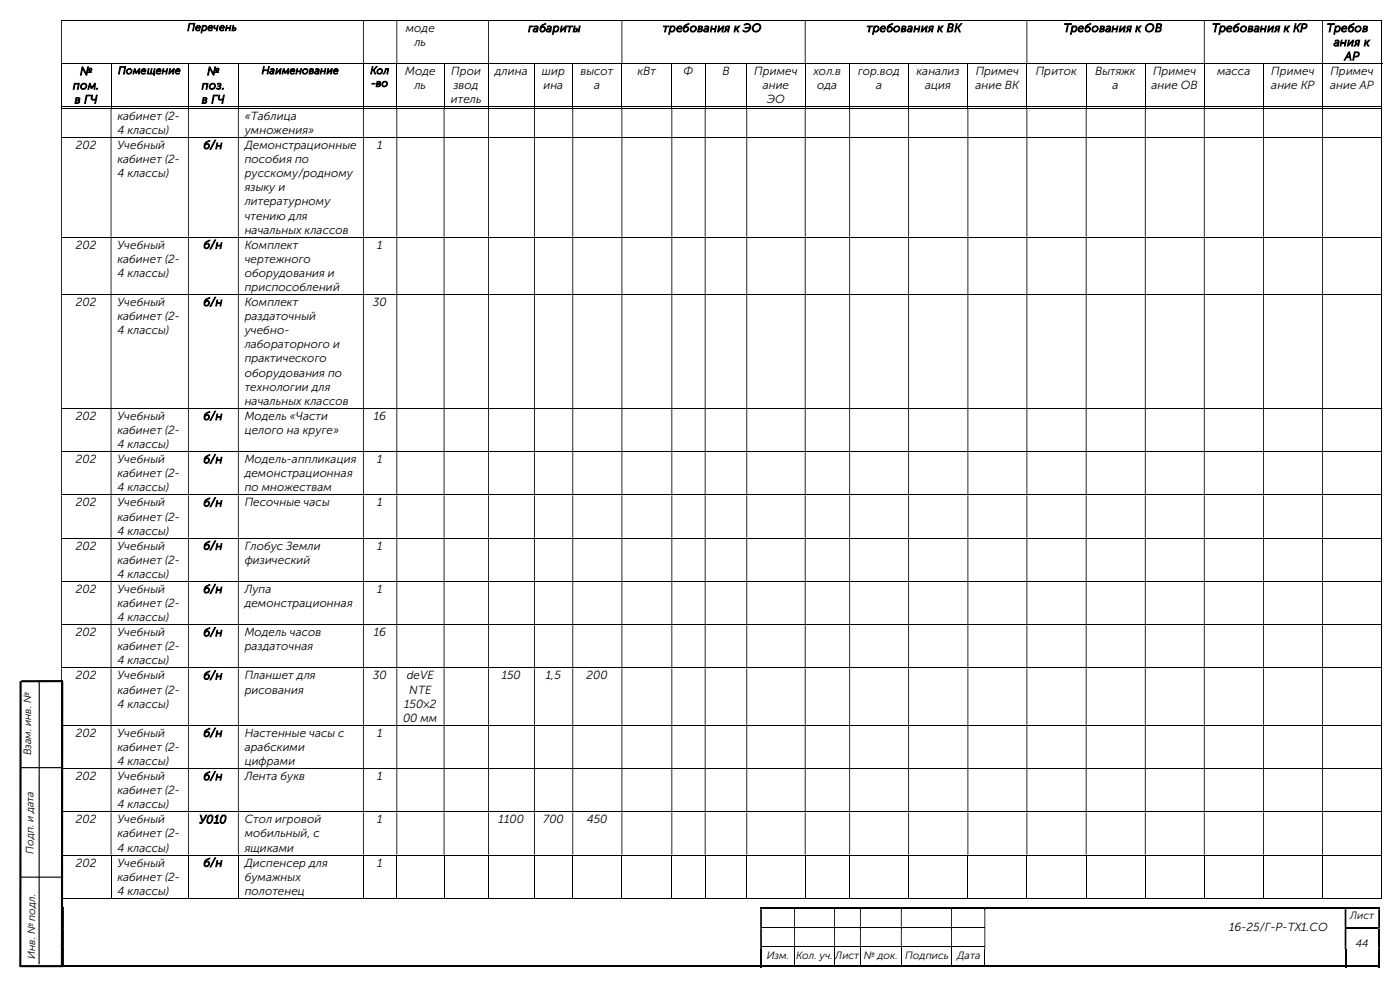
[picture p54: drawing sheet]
<svg xmlns="http://www.w3.org/2000/svg" width="420mm" height="297mm" viewBox="0 0 420 297" stroke-linecap="round" stroke-linejoin="round" font-family="sans-serif">
<defs><g id="words">
<g font-size="3.5">
<text x="121.8" y="9.6">моде</text>
<text x="158.5" y="9.6">габариты</text>
<text x="198.9" y="9.6">требования к ЭО</text>
<text x="260" y="9.6">требования к ВК</text>
<text x="319.1" y="9.6">Требования к ОВ</text>
<text x="363.6" y="9.6">Требования к КР</text>
<text x="398" y="9.6">Требов</text>
<text x="124.3" y="13.8">ль</text>
<text x="400.1" y="13.8">ания к</text>
<text x="24" y="22.5">№</text>
<text x="62.1" y="22.5">№</text>
<text x="121.5" y="22.5">Моде</text>
<text x="135.4" y="22.5">Прои</text>
<text x="148.5" y="22.5">длина</text>
<text x="162.6" y="22.5">шир</text>
<text x="174.2" y="22.5">высот</text>
<text x="191.2" y="22.5">кВт</text>
<text x="205.1" y="22.5">Ф</text>
<text x="216.7" y="22.5">В</text>
<text x="226.3" y="22.5">Примеч</text>
<text x="244" y="22.5">хол.в</text>
<text x="257.4" y="22.5">гор.вод</text>
<text x="275" y="22.5">канализ</text>
<text x="292.7" y="22.5">Примеч</text>
<text x="310.7" y="22.5">Приток</text>
<text x="328.5" y="22.5">Вытяжк</text>
<text x="345.9" y="22.5">Примеч</text>
<text x="365.1" y="22.5">масса</text>
<text x="381.4" y="22.5">Примеч</text>
<text x="399.1" y="22.5">Примеч</text>
<text x="403.4" y="18">АР</text>
<text x="21.9" y="26.8">пом.</text>
<text x="60.5" y="26.8">поз.</text>
<text x="124.3" y="26.8">ль</text>
<text x="136.1" y="26.8">звод</text>
<text x="163" y="26.8">ина</text>
<text x="178.2" y="26.8">а</text>
<text x="228.8" y="26.8">ание</text>
<text x="245.2" y="26.8">ода</text>
<text x="262.8" y="26.8">а</text>
<text x="277.5" y="26.8">ация</text>
<text x="292.7" y="26.8">ание ВК</text>
<text x="333.8" y="26.8">а</text>
<text x="345.4" y="26.8">ание ОВ</text>
<text x="381.4" y="26.8">ание КР</text>
<text x="399" y="26.8">ание АР</text>
<text x="22.4" y="31">в ГЧ</text>
<text x="35.2" y="35.9">кабинет (2-</text>
<text x="60.5" y="31">в ГЧ</text>
<text x="73.4" y="35.9">«Таблица</text>
<text x="135.3" y="31">итель</text>
<text x="230" y="31">ЭО</text>
<text x="35.2" y="40.1">4 классы)</text>
<text x="73.4" y="40.1">умножения»</text>
<text x="22.8" y="44.6">202</text>
<text x="35.2" y="44.6">Учебный</text>
<text x="61" y="44.6">б/н</text>
<text x="73.4" y="44.6">Демонстрационные</text>
<text x="113.2" y="44.6">1</text>
<text x="35.2" y="48.9">кабинет (2-</text>
<text x="35.2" y="53.1">4 классы)</text>
<text x="73.4" y="48.9">пособия по</text>
<text x="73.4" y="53.1">русскому/родному</text>
<text x="73.4" y="57.3">языку и</text>
<text x="73.4" y="61.6">литературному</text>
<text x="73.4" y="65.8">чтению для</text>
<text x="73.4" y="70">начальных классов</text>
<text x="22.8" y="74.5">202</text>
<text x="35.2" y="74.5">Учебный</text>
<text x="61" y="74.5">б/н</text>
<text x="73.4" y="74.5">Комплект</text>
<text x="113.2" y="74.5">1</text>
<text x="35.2" y="78.7">кабинет (2-</text>
<text x="35.2" y="83">4 классы)</text>
<text x="73.4" y="78.7">чертежного</text>
<text x="73.4" y="83">оборудования и</text>
<text x="73.4" y="87.2">приспособлений</text>
<text x="22.8" y="91.7">202</text>
<text x="35.2" y="91.7">Учебный</text>
<text x="35.2" y="95.9">кабинет (2-</text>
<text x="61" y="91.7">б/н</text>
<text x="73.4" y="91.7">Комплект</text>
<text x="73.4" y="95.9">раздаточный</text>
<text x="111.9" y="91.7">30</text>
<text x="35.2" y="100.2">4 классы)</text>
<text x="73.4" y="100.2">учебно-</text>
<text x="73.4" y="104.4">лабораторного и</text>
<text x="73.4" y="108.6">практического</text>
<text x="73.4" y="112.9">оборудования по</text>
<text x="73.4" y="117.1">технологии для</text>
<text x="22.8" y="125.9">202</text>
<text x="35.2" y="125.9">Учебный</text>
<text x="61" y="125.9">б/н</text>
<text x="73.4" y="121.3">начальных классов</text>
<text x="73.4" y="125.9">Модель «Части</text>
<text x="112.1" y="125.9">16</text>
<text x="35.2" y="130.1">кабинет (2-</text>
<text x="73.4" y="130.1">целого на круге»</text>
<text x="35.2" y="134.3">4 классы)</text>
<text x="22.8" y="138.8">202</text>
<text x="35.2" y="138.8">Учебный</text>
<text x="35.2" y="143">кабинет (2-</text>
<text x="61" y="138.8">б/н</text>
<text x="73.4" y="138.8">Модель-аппликация</text>
<text x="73.4" y="143">демонстрационная</text>
<text x="113.2" y="138.8">1</text>
<text x="35.2" y="147.3">4 классы)</text>
<text x="73.4" y="147.3">по множествам</text>
<text x="22.8" y="151.8">202</text>
<text x="35.2" y="151.8">Учебный</text>
<text x="35.2" y="156">кабинет (2-</text>
<text x="61" y="151.8">б/н</text>
<text x="73.4" y="151.8">Песочные часы</text>
<text x="113.2" y="151.8">1</text>
<text x="35.2" y="160.2">4 классы)</text>
<text x="22.8" y="164.7">202</text>
<text x="35.2" y="164.7">Учебный</text>
<text x="61" y="164.7">б/н</text>
<text x="73.4" y="164.7">Глобус Земли</text>
<text x="113.2" y="164.7">1</text>
<text x="35.2" y="169">кабинет (2-</text>
<text x="35.2" y="173.2">4 классы)</text>
<text x="73.4" y="169">физический</text>
<text x="22.8" y="177.7">202</text>
<text x="35.2" y="177.7">Учебный</text>
<text x="61" y="177.7">б/н</text>
<text x="73.4" y="177.7">Лупа</text>
<text x="113.2" y="177.7">1</text>
<text x="35.2" y="181.9">кабинет (2-</text>
<text x="73.4" y="181.9">демонстрационная</text>
<text x="22.8" y="190.7">202</text>
<text x="35.2" y="190.7">Учебный</text>
<text x="35.2" y="186.2">4 классы)</text>
<text x="61" y="190.7">б/н</text>
<text x="73.4" y="190.7">Модель часов</text>
<text x="112.1" y="190.7">16</text>
<text x="35.2" y="194.9">кабинет (2-</text>
<text x="73.4" y="194.9">раздаточная</text>
<text x="22.8" y="203.6">202</text>
<text x="35.2" y="203.6">Учебный</text>
<text x="35.2" y="199.1">4 классы)</text>
<text x="61" y="203.6">б/н</text>
<text x="73.4" y="203.6">Планшет для</text>
<text x="111.9" y="203.6">30</text>
<text x="122" y="203.6">deVE</text>
<text x="150.5" y="203.6">150</text>
<text x="163.7" y="203.6">1,5</text>
<text x="176" y="203.6">200</text>
<text x="35.2" y="207.9">кабинет (2-</text>
<text x="73.4" y="207.9">рисования</text>
<text x="122.8" y="207.9">NTE</text>
<text x="35.2" y="212.1">4 классы)</text>
<text x="121.2" y="212.1">150×2</text>
<text x="22.8" y="220.8">202</text>
<text x="35.2" y="220.8">Учебный</text>
<text x="61" y="220.8">б/н</text>
<text x="73.4" y="220.8">Настенные часы с</text>
<text x="113.2" y="220.8">1</text>
<text x="120.9" y="216.3">00 мм</text>
<text x="35.2" y="225">кабинет (2-</text>
<text x="73.4" y="225">арабскими</text>
<text x="22.8" y="233.8">202</text>
<text x="35.2" y="233.8">Учебный</text>
<text x="35.2" y="229.3">4 классы)</text>
<text x="61" y="233.8">б/н</text>
<text x="73.4" y="229.3">цифрами</text>
<text x="73.4" y="233.8">Лента букв</text>
<text x="113.2" y="233.8">1</text>
<text x="35.2" y="238">кабинет (2-</text>
<text x="35.2" y="242.3">4 классы)</text>
<text x="22.8" y="246.8">202</text>
<text x="35.2" y="246.8">Учебный</text>
<text x="35.2" y="251">кабинет (2-</text>
<text x="59.8" y="246.8">У010</text>
<text x="73.4" y="246.8">Стол игровой</text>
<text x="73.4" y="251">мобильный, с</text>
<text x="113.2" y="246.8">1</text>
<text x="149.6" y="246.8">1100</text>
<text x="163" y="246.8">700</text>
<text x="176" y="246.8">450</text>
<text x="35.2" y="255.2">4 классы)</text>
<text x="73.4" y="255.2">ящиками</text>
<text x="22.8" y="259.7">202</text>
<text x="35.2" y="259.7">Учебный</text>
<text x="35.2" y="263.9">кабинет (2-</text>
<text x="61" y="259.7">б/н</text>
<text x="73.4" y="259.7">Диспенсер для</text>
<text x="73.4" y="263.9">бумажных</text>
<text x="113.2" y="259.7">1</text>
<text x="35.2" y="268.2">4 классы)</text>
<text x="73.4" y="268.2">полотенец</text>
<text x="368.7" y="279">16-25/Г-Р-ТХ1.СО</text>
</g>
<g font-size="3.2">
<text x="56.2" y="9.2">Перечень</text>
<text x="35.4" y="22.2">Помещение</text>
<text x="78.5" y="22.2">Наименование</text>
<text x="111.1" y="22.2">Кол</text>
<text x="111.4" y="26">-во</text>
<text x="9.4" y="226.4" transform="rotate(-90 9.4 226.4)">Взам. инв. №</text>
<text x="10.1" y="255.9" transform="rotate(-90 10.1 255.9)">Подп. и дата</text>
<text x="405" y="275.5">Лист</text>
<text x="10.5" y="287.4" transform="rotate(-90 10.5 287.4)">Инв. № подл.</text>
<text x="230" y="287.4">Изм.</text>
<text x="238.8" y="287.4">Кол. уч.</text>
<text x="250.6" y="287.4">Лист</text>
<text x="259.2" y="287.4">№ док.</text>
<text x="271.6" y="287.4">Подпись</text>
<text x="287.1" y="287.4">Дата</text>
<text x="406.7" y="283.8">44</text>
</g>
</g></defs>
<g fill="none" stroke="#000" stroke-width=".3">
<path d="M18.3 6.1h396.1M18.3 19.1h396.4M18.5 19.2v13M33.3 19.2v13M56.5 19.2v13M71.5 19.2v13M109 19.2v13M119 19.2v13M133.2 19.2v13M146.6 19.2v13M160.3 19.2v13M171.8 19.2v13"/>
<path d="M186.6 19.2v13M201.5 19.2v13M211.5 19.2v13M224 19.2v13M241.6 19.2v13M254.9 19.2v13M272.6 19.2v13M290.4 19.2v13M308.1 19.2v13M325.8 19.2v13M343.6 19.2v13M361.3 19.2v13"/>
<path d="M379.1 19.2v13M396.7 19.2v13M414.5 6.3v12.7M414.5 19.2v13M18.3 32h14.9M18.3 32.4h396.1M33.4 32h23M56.6 32h14.8M71.6 32h37.3M109.1 32h9.8M119.2 32h13.9M133.3 32h13.1"/>
<path d="M146.7 32h13.5M160.4 32h11.3M172 32h14.4M186.7 32h14.7M201.7 32h9.7M211.7 32h12.2M224.2 32h17.2M241.7 32h13.1M255 32h17.5M272.7 32h17.5M290.5 32h17.4M308.2 32h17.5"/>
<path d="M326 32h17.5M343.7 32h17.4M361.4 32h17.5M379.2 32h17.4M396.9 32h17.5M414.5 32.6v8.5M18.3 41.2h396.1M414.5 41.3v29.7M18.3 71.1h396.1M414.5 71.2v16.9M18.3 88.3h396.1M414.5 88.4v33.9"/>
<path d="M18.3 122.4h396.1M18.3 135.4h396.1M414.5 122.5v12.8M414.5 135.5v12.7M18.3 148.3h396.1M414.5 148.5v12.7M18.3 161.3h396.1M18.3 174.2h396.1M414.5 161.4v12.7M414.5 174.4v12.7M18.3 187.2h396.1M414.5 187.4v12.7"/>
<path d="M18.3 200.2h396.1M18.3 217.4h396.1M414.5 200.3v17M414.5 217.5v12.7M18.3 230.3h396.1M414.5 230.5v12.7M18.3 243.3h396.1M18.3 256.3h396.1M18.5 256.4v13M33.3 256.4v13M56.5 256.4v13M71.5 256.4v13"/>
<path d="M109 256.4v13M119 256.4v13M133.2 256.4v13M146.6 256.4v13M160.3 256.4v13M171.8 256.4v13M186.6 256.4v13M201.5 256.4v13M211.5 256.4v13M224 256.4v13M241.6 256.4v13M254.9 256.4v13"/>
<path d="M272.6 256.4v13M290.4 256.4v13M308.1 256.4v13M325.8 256.4v13M343.6 256.4v13M361.3 256.4v13M379.1 256.4v13M396.7 256.4v13M414.5 243.5v12.7M414.5 256.4v13M18.3 269.2h14.9M33.4 269.2h23"/>
<path d="M56.6 269.2h14.8M71.6 269.2h37.3M109.1 269.2h9.8M119.2 269.2h13.9M133.3 269.2h13.1M146.7 269.2h13.5M160.4 269.2h11.3M172 269.2h14.4M186.7 269.2h14.7M201.7 269.2h9.7M211.7 269.2h12.2M224.2 269.2h17.2"/>
<path d="M228.6 277.9h9.6M238.5 277.9h11.7M241.7 269.2h13.1M250.5 277.9h7.5M255 269.2h17.5M258.2 277.9h12.1M270.5 277.9h14.8M272.7 269.2h17.5M285.6 277.9h9.7M290.5 269.2h17.4M308.2 269.2h17.5M326 269.2h17.5"/>
<path d="M343.7 269.2h17.4M361.4 269.2h17.5M379.2 269.2h17.4M396.9 269.2h17.5M228.6 283.8h9.6M238.3 284.4v5M238.5 283.8h11.7M250.4 284.4v5M250.5 283.8h7.5M258.1 284.4v5M258.2 283.8h12.1M270.4 284.4v5"/>
<path d="M270.5 283.8h14.8M285.5 284.4v5M285.6 283.8h9.7M295.4 284.4v5"/>
</g>
<g fill="#000">
<path d="M414.4 6h.3v.3h-.3zM18.3 6.3h.3v12.7h-.3zM108.9 6.3h.2v12.7h-.2zM118.9 6.3h.3v12.7h-.3zM146.4 6.3h.3v12.7h-.3zM186.4 6.3h.3v12.7h-.3zM241.4 6.3h.3v12.7h-.3zM307.9 6.3h.3v12.7h-.3zM361.1 6.3h.3v12.7h-.3zM396.6 6.3h.3v12.7h-.3z" fill-rule="evenodd"/>
<path d="M414.4 32.3h.3v.3h-.3zM18.3 32.6h.3v8.5h-.3zM33.2 32.6h.2v8.5h-.2zM56.4 32.6h.2v8.5h-.2zM71.4 32.6h.2v8.5h-.2zM108.9 32.6h.2v8.5h-.2zM118.9 32.6h.3v8.5h-.3zM133.1 32.6h.2v8.5h-.2zM146.4 32.6h.3v8.5h-.3zM160.2 32.6h.2v8.5h-.2zM171.7 32.6h.3v8.5h-.3zM186.4 32.6h.3v8.5h-.3zM201.4 32.6h.3v8.5h-.3zM211.4 32.6h.3v8.5h-.3zM223.9 32.6h.3v8.5h-.3zM241.4 32.6h.3v8.5h-.3zM254.8 32.6h.2v8.5h-.2zM272.5 32.6h.2v8.5h-.2zM290.2 32.6h.3v8.5h-.3zM307.9 32.6h.3v8.5h-.3zM325.7 32.6h.3v8.5h-.3zM343.5 32.6h.2v8.5h-.2zM361.1 32.6h.3v8.5h-.3zM378.9 32.6h.3v8.5h-.3zM396.6 32.6h.3v8.5h-.3z" fill-rule="evenodd"/>
<path d="M414.4 41.1h.3v.2h-.3zM18.3 41.3h.3v29.7h-.3zM33.2 41.3h.2v29.7h-.2zM56.4 41.3h.2v29.7h-.2zM71.4 41.3h.2v29.7h-.2zM108.9 41.3h.2v29.7h-.2zM118.9 41.3h.3v29.7h-.3zM133.1 41.3h.2v29.7h-.2zM146.4 41.3h.3v29.7h-.3zM160.2 41.3h.2v29.7h-.2zM171.7 41.3h.3v29.7h-.3zM186.4 41.3h.3v29.7h-.3zM201.4 41.3h.3v29.7h-.3zM211.4 41.3h.3v29.7h-.3zM223.9 41.3h.3v29.7h-.3zM241.4 41.3h.3v29.7h-.3zM254.8 41.3h.2v29.7h-.2zM272.5 41.3h.2v29.7h-.2zM290.2 41.3h.3v29.7h-.3zM307.9 41.3h.3v29.7h-.3zM325.7 41.3h.3v29.7h-.3zM343.5 41.3h.2v29.7h-.2zM361.1 41.3h.3v29.7h-.3zM378.9 41.3h.3v29.7h-.3zM396.6 41.3h.3v29.7h-.3z" fill-rule="evenodd"/>
<path d="M414.4 71h.3v.2h-.3zM18.3 71.2h.3v16.9h-.3zM33.2 71.2h.2v16.9h-.2zM56.4 71.2h.2v16.9h-.2zM71.4 71.2h.2v16.9h-.2zM108.9 71.2h.2v16.9h-.2zM118.9 71.2h.3v16.9h-.3zM133.1 71.2h.2v16.9h-.2zM146.4 71.2h.3v16.9h-.3zM160.2 71.2h.2v16.9h-.2zM171.7 71.2h.3v16.9h-.3zM186.4 71.2h.3v16.9h-.3zM201.4 71.2h.3v16.9h-.3zM211.4 71.2h.3v16.9h-.3zM223.9 71.2h.3v16.9h-.3zM241.4 71.2h.3v16.9h-.3zM254.8 71.2h.2v16.9h-.2zM272.5 71.2h.2v16.9h-.2zM290.2 71.2h.3v16.9h-.3zM307.9 71.2h.3v16.9h-.3zM325.7 71.2h.3v16.9h-.3zM343.5 71.2h.2v16.9h-.2zM361.1 71.2h.3v16.9h-.3zM378.9 71.2h.3v16.9h-.3zM396.6 71.2h.3v16.9h-.3z" fill-rule="evenodd"/>
<path d="M414.4 88.1h.3v.3h-.3zM18.3 88.4h.3v33.9h-.3zM33.2 88.4h.2v33.9h-.2zM56.4 88.4h.2v33.9h-.2zM71.4 88.4h.2v33.9h-.2zM108.9 88.4h.2v33.9h-.2zM118.9 88.4h.3v33.9h-.3zM133.1 88.4h.2v33.9h-.2zM146.4 88.4h.3v33.9h-.3zM160.2 88.4h.2v33.9h-.2zM171.7 88.4h.3v33.9h-.3zM186.4 88.4h.3v33.9h-.3zM201.4 88.4h.3v33.9h-.3zM211.4 88.4h.3v33.9h-.3zM223.9 88.4h.3v33.9h-.3zM241.4 88.4h.3v33.9h-.3zM254.8 88.4h.2v33.9h-.2zM272.5 88.4h.2v33.9h-.2zM290.2 88.4h.3v33.9h-.3zM307.9 88.4h.3v33.9h-.3zM325.7 88.4h.3v33.9h-.3zM343.5 88.4h.2v33.9h-.2zM361.1 88.4h.3v33.9h-.3zM378.9 88.4h.3v33.9h-.3zM396.6 88.4h.3v33.9h-.3z" fill-rule="evenodd"/>
<path d="M414.4 122.3h.3v.2h-.3zM18.3 122.5h.3v12.8h-.3zM33.2 122.5h.2v12.8h-.2zM56.4 122.5h.2v12.8h-.2zM71.4 122.5h.2v12.8h-.2zM108.9 122.5h.2v12.8h-.2zM118.9 122.5h.3v12.8h-.3zM133.1 122.5h.2v12.8h-.2zM146.4 122.5h.3v12.8h-.3zM160.2 122.5h.2v12.8h-.2zM171.7 122.5h.3v12.8h-.3zM186.4 122.5h.3v12.8h-.3zM201.4 122.5h.3v12.8h-.3zM211.4 122.5h.3v12.8h-.3zM223.9 122.5h.3v12.8h-.3zM241.4 122.5h.3v12.8h-.3zM254.8 122.5h.2v12.8h-.2zM272.5 122.5h.2v12.8h-.2zM290.2 122.5h.3v12.8h-.3zM307.9 122.5h.3v12.8h-.3zM325.7 122.5h.3v12.8h-.3zM343.5 122.5h.2v12.8h-.2zM361.1 122.5h.3v12.8h-.3zM378.9 122.5h.3v12.8h-.3zM396.6 122.5h.3v12.8h-.3z" fill-rule="evenodd"/>
<path d="M414.4 135.3h.3v.2h-.3zM18.3 135.5h.3v12.7h-.3zM33.2 135.5h.2v12.7h-.2zM56.4 135.5h.2v12.7h-.2zM71.4 135.5h.2v12.7h-.2zM108.9 135.5h.2v12.7h-.2zM118.9 135.5h.3v12.7h-.3zM133.1 135.5h.2v12.7h-.2zM146.4 135.5h.3v12.7h-.3zM160.2 135.5h.2v12.7h-.2zM171.7 135.5h.3v12.7h-.3zM186.4 135.5h.3v12.7h-.3zM201.4 135.5h.3v12.7h-.3zM211.4 135.5h.3v12.7h-.3zM223.9 135.5h.3v12.7h-.3zM241.4 135.5h.3v12.7h-.3zM254.8 135.5h.2v12.7h-.2zM272.5 135.5h.2v12.7h-.2zM290.2 135.5h.3v12.7h-.3zM307.9 135.5h.3v12.7h-.3zM325.7 135.5h.3v12.7h-.3zM343.5 135.5h.2v12.7h-.2zM361.1 135.5h.3v12.7h-.3zM378.9 135.5h.3v12.7h-.3zM396.6 135.5h.3v12.7h-.3z" fill-rule="evenodd"/>
<path d="M414.4 148.2h.3v.3h-.3zM18.3 148.5h.3v12.7h-.3zM33.2 148.5h.2v12.7h-.2zM56.4 148.5h.2v12.7h-.2zM71.4 148.5h.2v12.7h-.2zM108.9 148.5h.2v12.7h-.2zM118.9 148.5h.3v12.7h-.3zM133.1 148.5h.2v12.7h-.2zM146.4 148.5h.3v12.7h-.3zM160.2 148.5h.2v12.7h-.2zM171.7 148.5h.3v12.7h-.3zM186.4 148.5h.3v12.7h-.3zM201.4 148.5h.3v12.7h-.3zM211.4 148.5h.3v12.7h-.3zM223.9 148.5h.3v12.7h-.3zM241.4 148.5h.3v12.7h-.3zM254.8 148.5h.2v12.7h-.2zM272.5 148.5h.2v12.7h-.2zM290.2 148.5h.3v12.7h-.3zM307.9 148.5h.3v12.7h-.3zM325.7 148.5h.3v12.7h-.3zM343.5 148.5h.2v12.7h-.2zM361.1 148.5h.3v12.7h-.3zM378.9 148.5h.3v12.7h-.3zM396.6 148.5h.3v12.7h-.3z" fill-rule="evenodd"/>
<path d="M414.4 161.2h.3v.2h-.3zM18.3 161.4h.3v12.7h-.3zM33.2 161.4h.2v12.7h-.2zM56.4 161.4h.2v12.7h-.2zM71.4 161.4h.2v12.7h-.2zM108.9 161.4h.2v12.7h-.2zM118.9 161.4h.3v12.7h-.3zM133.1 161.4h.2v12.7h-.2zM146.4 161.4h.3v12.7h-.3zM160.2 161.4h.2v12.7h-.2zM171.7 161.4h.3v12.7h-.3zM186.4 161.4h.3v12.7h-.3zM201.4 161.4h.3v12.7h-.3zM211.4 161.4h.3v12.7h-.3zM223.9 161.4h.3v12.7h-.3zM241.4 161.4h.3v12.7h-.3zM254.8 161.4h.2v12.7h-.2zM272.5 161.4h.2v12.7h-.2zM290.2 161.4h.3v12.7h-.3zM307.9 161.4h.3v12.7h-.3zM325.7 161.4h.3v12.7h-.3zM343.5 161.4h.2v12.7h-.2zM361.1 161.4h.3v12.7h-.3zM378.9 161.4h.3v12.7h-.3zM396.6 161.4h.3v12.7h-.3z" fill-rule="evenodd"/>
<path d="M414.4 174.1h.3v.3h-.3zM18.3 174.4h.3v12.7h-.3zM33.2 174.4h.2v12.7h-.2zM56.4 174.4h.2v12.7h-.2zM71.4 174.4h.2v12.7h-.2zM108.9 174.4h.2v12.7h-.2zM118.9 174.4h.3v12.7h-.3zM133.1 174.4h.2v12.7h-.2zM146.4 174.4h.3v12.7h-.3zM160.2 174.4h.2v12.7h-.2zM171.7 174.4h.3v12.7h-.3zM186.4 174.4h.3v12.7h-.3zM201.4 174.4h.3v12.7h-.3zM211.4 174.4h.3v12.7h-.3zM223.9 174.4h.3v12.7h-.3zM241.4 174.4h.3v12.7h-.3zM254.8 174.4h.2v12.7h-.2zM272.5 174.4h.2v12.7h-.2zM290.2 174.4h.3v12.7h-.3zM307.9 174.4h.3v12.7h-.3zM325.7 174.4h.3v12.7h-.3zM343.5 174.4h.2v12.7h-.2zM361.1 174.4h.3v12.7h-.3zM378.9 174.4h.3v12.7h-.3zM396.6 174.4h.3v12.7h-.3z" fill-rule="evenodd"/>
<path d="M414.4 187.1h.3v.3h-.3zM18.3 187.4h.3v12.7h-.3zM33.2 187.4h.2v12.7h-.2zM56.4 187.4h.2v12.7h-.2zM71.4 187.4h.2v12.7h-.2zM108.9 187.4h.2v12.7h-.2zM118.9 187.4h.3v12.7h-.3zM133.1 187.4h.2v12.7h-.2zM146.4 187.4h.3v12.7h-.3zM160.2 187.4h.2v12.7h-.2zM171.7 187.4h.3v12.7h-.3zM186.4 187.4h.3v12.7h-.3zM201.4 187.4h.3v12.7h-.3zM211.4 187.4h.3v12.7h-.3zM223.9 187.4h.3v12.7h-.3zM241.4 187.4h.3v12.7h-.3zM254.8 187.4h.2v12.7h-.2zM272.5 187.4h.2v12.7h-.2zM290.2 187.4h.3v12.7h-.3zM307.9 187.4h.3v12.7h-.3zM325.7 187.4h.3v12.7h-.3zM343.5 187.4h.2v12.7h-.2zM361.1 187.4h.3v12.7h-.3zM378.9 187.4h.3v12.7h-.3zM396.6 187.4h.3v12.7h-.3z" fill-rule="evenodd"/>
<path d="M414.4 200.1h.3v.2h-.3zM18.3 200.3h.3v17h-.3zM33.2 200.3h.2v17h-.2zM56.4 200.3h.2v17h-.2zM71.4 200.3h.2v17h-.2zM108.9 200.3h.2v17h-.2zM118.9 200.3h.3v17h-.3zM133.1 200.3h.2v17h-.2zM146.4 200.3h.3v17h-.3zM160.2 200.3h.2v17h-.2zM171.7 200.3h.3v17h-.3zM186.4 200.3h.3v17h-.3zM201.4 200.3h.3v17h-.3zM211.4 200.3h.3v17h-.3zM223.9 200.3h.3v17h-.3zM241.4 200.3h.3v17h-.3zM254.8 200.3h.2v17h-.2zM272.5 200.3h.2v17h-.2zM290.2 200.3h.3v17h-.3zM307.9 200.3h.3v17h-.3zM325.7 200.3h.3v17h-.3zM343.5 200.3h.2v17h-.2zM361.1 200.3h.3v17h-.3zM378.9 200.3h.3v17h-.3zM396.6 200.3h.3v17h-.3z" fill-rule="evenodd"/>
<path d="M414.4 217.3h.3v.2h-.3zM18.3 217.5h.3v12.7h-.3zM33.2 217.5h.2v12.7h-.2zM56.4 217.5h.2v12.7h-.2zM71.4 217.5h.2v12.7h-.2zM108.9 217.5h.2v12.7h-.2zM118.9 217.5h.3v12.7h-.3zM133.1 217.5h.2v12.7h-.2zM146.4 217.5h.3v12.7h-.3zM160.2 217.5h.2v12.7h-.2zM171.7 217.5h.3v12.7h-.3zM186.4 217.5h.3v12.7h-.3zM201.4 217.5h.3v12.7h-.3zM211.4 217.5h.3v12.7h-.3zM223.9 217.5h.3v12.7h-.3zM241.4 217.5h.3v12.7h-.3zM254.8 217.5h.2v12.7h-.2zM272.5 217.5h.2v12.7h-.2zM290.2 217.5h.3v12.7h-.3zM307.9 217.5h.3v12.7h-.3zM325.7 217.5h.3v12.7h-.3zM343.5 217.5h.2v12.7h-.2zM361.1 217.5h.3v12.7h-.3zM378.9 217.5h.3v12.7h-.3zM396.6 217.5h.3v12.7h-.3z" fill-rule="evenodd"/>
<path d="M414.4 230.2h.3v.3h-.3zM18.3 230.5h.3v12.7h-.3zM33.2 230.5h.2v12.7h-.2zM56.4 230.5h.2v12.7h-.2zM71.4 230.5h.2v12.7h-.2zM108.9 230.5h.2v12.7h-.2zM118.9 230.5h.3v12.7h-.3zM133.1 230.5h.2v12.7h-.2zM146.4 230.5h.3v12.7h-.3zM160.2 230.5h.2v12.7h-.2zM171.7 230.5h.3v12.7h-.3zM186.4 230.5h.3v12.7h-.3zM201.4 230.5h.3v12.7h-.3zM211.4 230.5h.3v12.7h-.3zM223.9 230.5h.3v12.7h-.3zM241.4 230.5h.3v12.7h-.3zM254.8 230.5h.2v12.7h-.2zM272.5 230.5h.2v12.7h-.2zM290.2 230.5h.3v12.7h-.3zM307.9 230.5h.3v12.7h-.3zM325.7 230.5h.3v12.7h-.3zM343.5 230.5h.2v12.7h-.2zM361.1 230.5h.3v12.7h-.3zM378.9 230.5h.3v12.7h-.3zM396.6 230.5h.3v12.7h-.3z" fill-rule="evenodd"/>
<path d="M414.4 243.2h.3v.3h-.3zM18.3 243.5h.3v12.7h-.3zM33.2 243.5h.2v12.7h-.2zM56.4 243.5h.2v12.7h-.2zM71.4 243.5h.2v12.7h-.2zM108.9 243.5h.2v12.7h-.2zM118.9 243.5h.3v12.7h-.3zM133.1 243.5h.2v12.7h-.2zM146.4 243.5h.3v12.7h-.3zM160.2 243.5h.2v12.7h-.2zM171.7 243.5h.3v12.7h-.3zM186.4 243.5h.3v12.7h-.3zM201.4 243.5h.3v12.7h-.3zM211.4 243.5h.3v12.7h-.3zM223.9 243.5h.3v12.7h-.3zM241.4 243.5h.3v12.7h-.3zM254.8 243.5h.2v12.7h-.2zM272.5 243.5h.2v12.7h-.2zM290.2 243.5h.3v12.7h-.3zM307.9 243.5h.3v12.7h-.3zM325.7 243.5h.3v12.7h-.3zM343.5 243.5h.2v12.7h-.2zM361.1 243.5h.3v12.7h-.3zM378.9 243.5h.3v12.7h-.3zM396.6 243.5h.3v12.7h-.3z" fill-rule="evenodd"/>
<path d="M18.8 272.5h.4v5.3h-.4zM228 272.5h.6v5.3h-.6zM238.2 272.5h.3v5.3h-.3zM250.2 272.5h.3v5.3h-.3zM258 272.5h.2v5.3h-.2zM270.3 272.5h.2v5.3h-.2zM285.3 272.5h.3v5.3h-.3zM295.3 272.5h.3v5.3h-.3zM403.4 272.5h.5v5.3h-.5zM413.5 272.5h.5v5.3h-.5z" fill-rule="evenodd"/>
<path d="M18.8 277.8h.4v.5h-.4zM228 277.8h.6v.5h-.6z" fill-rule="evenodd"/>
<path d="M228 271.9h.6v.6h-.6z" fill-rule="evenodd"/>
<path d="M238.2 271.9h12v.6h-12z" fill-rule="evenodd"/>
<path d="M250.2 271.9h7.8v.6h-7.8z" fill-rule="evenodd"/>
<path d="M258 271.9h12.3v.6h-12.3z" fill-rule="evenodd"/>
<path d="M270.3 271.9h15v.6h-15z" fill-rule="evenodd"/>
<path d="M285.3 271.9h10v.6h-10z" fill-rule="evenodd"/>
<path d="M295.3 271.9h108.1v.6h-108.1z" fill-rule="evenodd"/>
<path d="M295.3 277.8h.3v.5h-.3zM403.4 277.8h.5v.5h-.5z" fill-rule="evenodd"/>
<path d="M403.4 271.9h.5v.6h-.5z" fill-rule="evenodd"/>
<path d="M413.5 271.9h.5v.6h-.5z" fill-rule="evenodd"/>
<path d="M413.5 277.8h.5v.5h-.5zM18.8 278.3h.4v5.3h-.4zM228 278.3h.6v5.3h-.6zM238.2 278.3h.3v5.3h-.3zM250.2 278.3h.3v5.3h-.3zM258 278.3h.2v5.3h-.2zM270.3 278.3h.2v5.3h-.2zM285.3 278.3h.3v5.3h-.3zM295.3 278.3h.3v5.3h-.3zM403.4 278.3h.5v5.3h-.5z" fill-rule="evenodd"/>
<path d="M18.8 283.6h.4v.8h-.4zM228 283.6h.6v.8h-.6z" fill-rule="evenodd"/>
<path d="M228 284.4h.6v5.5h-.6z" fill-rule="evenodd"/>
<path d="M238.2 289.4h12v.5h-12z" fill-rule="evenodd"/>
<path d="M250.2 289.4h7.8v.5h-7.8z" fill-rule="evenodd"/>
<path d="M258 289.4h12.3v.5h-12.3z" fill-rule="evenodd"/>
<path d="M270.3 289.4h15v.5h-15z" fill-rule="evenodd"/>
<path d="M285.3 289.4h10v.5h-10z" fill-rule="evenodd"/>
<path d="M295.3 283.6h.3v.8h-.3zM403.4 283.6h.5v.8h-.5zM413.5 283.6h.5v.8h-.5zM18.8 284.4h.4v5h-.4z" fill-rule="evenodd"/>
<path d="M295.3 289.4h108.1v.5h-108.1z" fill-rule="evenodd"/>
<path d="M403.4 284.4h.5v5.5h-.5z" fill-rule="evenodd"/>
<path d="M413.5 284.4h.5v5.5h-.5z" fill-rule="evenodd"/>
</g>
<g fill="#000">
<path d="M414.4 31.9h.3v.3h-.3zM414.4 256.2h.3v.2h-.3zM18.8 271.9h.4v.6h-.4zM228.6 271.9h9.6v.6h-9.6zM238.2 272.5h.3zM238.2 277.8h.3v.5h-.3zM250.2 272.5h.3zM250.2 277.8h.3v.5h-.3zM258 272.5h.2zM258 277.8h.2v.5h-.2zM270.3 272.5h.2zM270.3 277.8h.2v.5h-.2z"/>
<path d="M285.3 272.5h.3zM285.3 277.8h.3v.5h-.3zM295.3 272.5h.3zM403.9 271.9h9.6v.6h-9.6zM403.9 277.8h9.6v.5h-9.6zM413.5 278.3h.5v5.3h-.5zM414.4 269.1h.3v.3h-.3zM18.8 289.4h209.2v.5h-209.2zM228.6 289.4h9.6v.5h-9.6zM238.2 283.6h.3v.8h-.3zM250.2 283.6h.3v.8h-.3zM258 283.6h.2v.8h-.2z"/>
<path d="M270.3 283.6h.2v.8h-.2zM285.3 283.6h.3v.8h-.3zM403.9 289.4h9.6v.5h-9.6zM413.5 289.4h.5v.5h-.5z"/>
</g>
<path d="M6.2 204.1l-.1 85.7M18.7 204.1l-.1 85.7M18.9 204.1l-12.5 .1M6.1 289.6h12.8" fill="none" stroke="#000" stroke-width=".64" stroke-linecap="butt"/>
<path d="M11.8 204.1l-.1 84.9M6 230.1h12.6M6 262.9h12.4" fill="none" stroke="#000" stroke-width=".34"/>
<use href="#words"/>
</svg>
